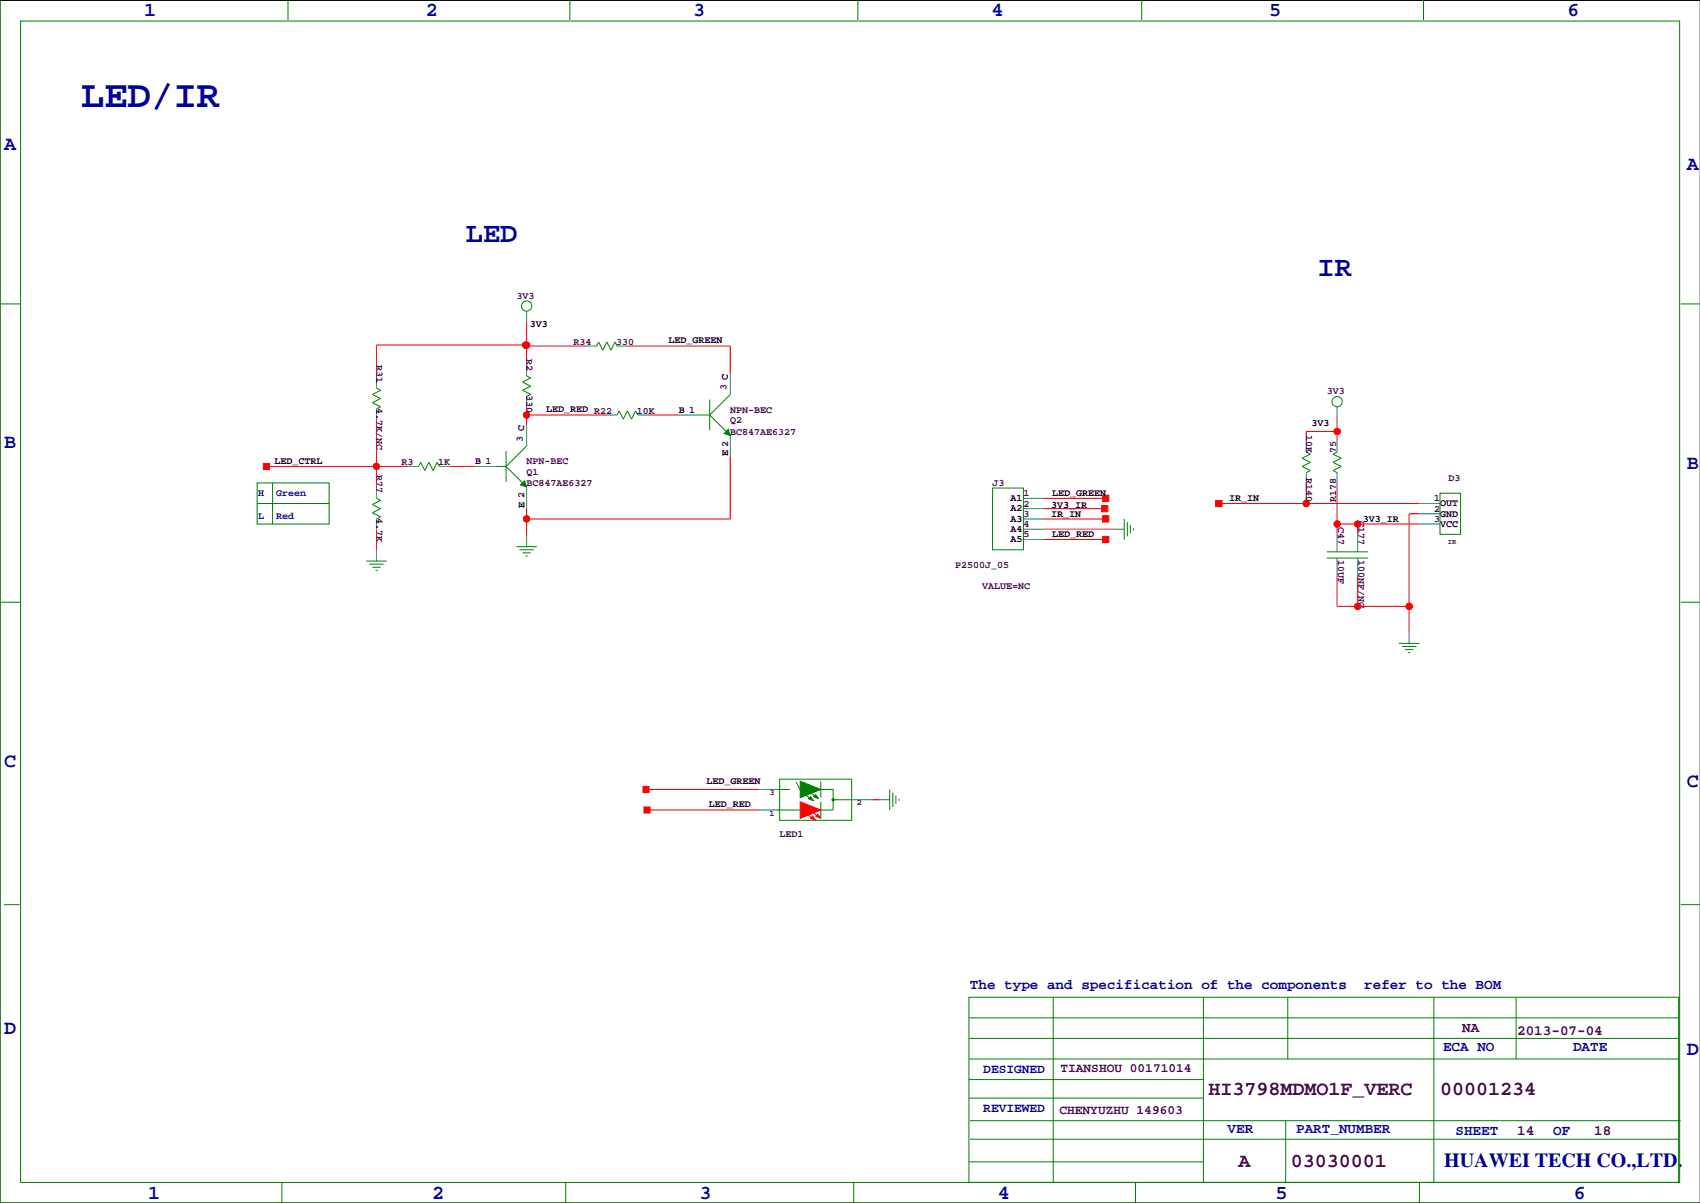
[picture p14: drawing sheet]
<svg xmlns="http://www.w3.org/2000/svg" width="420mm" height="297mm" viewBox="0 0 420 297" stroke-linecap="round" stroke-linejoin="round" font-family="sans-serif">
<defs><g id="words">
<text font-size="9.5" fill="#0000a0" x="20.1" y="26.4">LED/IR</text>
<g font-size="7.1" fill="#0000a0">
<text x="115.1" y="59.6">LED</text>
<text x="325.4" y="68.3">IR</text>
</g>
<g font-size="4.9" fill="#0000a0">
<text x="35.6" y="3.9">1</text>
<text x="105.2" y="3.9">2</text>
<text x="171.2" y="3.9">3</text>
<text x="244.9" y="3.9">4</text>
<text x="313.4" y="3.9">5</text>
<text x="387.1" y="3.9">6</text>
<text x="1" y="36.9">A</text>
<text x="416.6" y="42">A</text>
<text x="1" y="110.6">B</text>
<text x="416.6" y="115.7">B</text>
<text x="1" y="189.3">C</text>
<text x="416.6" y="194.4">C</text>
<text x="1" y="255.4">D</text>
<text x="416.6" y="260.5">D</text>
<text x="356.6" y="288">HUAWEI TECH CO.,LTD.</text>
<text x="36.6" y="296">1</text>
<text x="106.7" y="296">2</text>
<text x="172.7" y="296">3</text>
<text x="246.4" y="296">4</text>
<text x="315" y="296">5</text>
<text x="388.6" y="296">6</text>
</g>
<g font-size="4.9" fill="#400040">
<text x="298.5" y="270.5">HI3798MDMO1F_VERC</text>
<text x="355.6" y="270.5">00001234</text>
<text x="305.9" y="288.3">A</text>
<text x="318.8" y="288.3">03030001</text>
</g>
<g font-size="3.5" fill="#0000a0">
<text x="239.5" y="244.2">The type and specification of the components</text>
<text x="336.9" y="244.2">refer to the BOM</text>
<text x="356.4" y="259.4">ECA NO</text>
<text x="388.5" y="259.4">DATE</text>
<text x="303.1" y="279.7">VER</text>
<text x="320.1" y="279.7">PART_NUMBER</text>
<text x="359.4" y="280.3">SHEET</text>
<text x="383.5" y="280.3">OF</text>
</g>
<g font-size="3.5" fill="#400040">
<text x="361.1" y="254.9">NA</text>
<text x="374.6" y="255.7">2013-07-04</text>
<text x="374.6" y="280.3">14</text>
<text x="393.7" y="280.3">18</text>
</g>
<g font-size="3.2" fill="#0000a0">
<text x="242.8" y="264.9">DESIGNED</text>
<text x="242.8" y="274.5">REVIEWED</text>
</g>
<g font-size="3.2" fill="#400040">
<text x="261.9" y="264.7">TIANSHOU 00171014</text>
<text x="261.6" y="275.1">CHENYUZHU 149603</text>
</g>
<g font-size="2.5" fill="#400040">
<text x="127.5" y="73.8">3V3</text>
<text x="130" y="88.6" transform="rotate(90 130 88.6)">R2</text>
<text x="141.6" y="85.2">R34</text>
<text x="152.1" y="85.2">330</text>
<text x="92.9" y="90.2" transform="rotate(90 92.9 90.2)">R31</text>
<text x="92.9" y="100.7" transform="rotate(90 92.9 100.7)">4.7K/NC</text>
<text x="130" y="97.6" transform="rotate(90 130 97.6)">330</text>
<text x="179.4" y="96.3" transform="rotate(-90 179.4 96.3)">3 C</text>
<text x="180.3" y="102">NPN-BEC</text>
<text x="327.7" y="97.4">3V3</text>
<text x="157.2" y="102.2">10K</text>
<text x="180.3" y="107.3">BC847AE6327</text>
<text x="180.3" y="104.5">Q2</text>
<text x="322.6" y="107.4" transform="rotate(90 322.6 107.4)">10K</text>
<text x="129.1" y="109" transform="rotate(-90 129.1 109)">3 C</text>
<text x="329.9" y="111.9" transform="rotate(-90 329.9 111.9)">75</text>
<text x="92.9" y="117.3" transform="rotate(90 92.9 117.3)">R77</text>
<text x="99.1" y="114.9">R3</text>
<text x="108.2" y="114.9">1K</text>
<text x="130" y="114.7">NPN-BEC</text>
<text x="130" y="117.2">Q1</text>
<text x="322.6" y="118" transform="rotate(90 322.6 118)">R140</text>
<text x="357.7" y="118.7">D3</text>
<text x="130" y="120">BC847AE6327</text>
<text x="245.1" y="120">J3</text>
<text x="252.7" y="125.1">2</text>
<text x="252.7" y="122.5">1</text>
<text x="329.9" y="123.9" transform="rotate(-90 329.9 123.9)">R178</text>
<text x="354.1" y="123.8">1</text>
<text x="92.9" y="127.9" transform="rotate(90 92.9 127.9)">4.7K</text>
<text x="252.7" y="130.2">4</text>
<text x="252.7" y="127.6">3</text>
<text x="330.4" y="130" transform="rotate(90 330.4 130)">C47</text>
<text x="335.5" y="128.6" transform="rotate(90 335.5 128.6)">C177</text>
<text x="354.1" y="126.4">2</text>
<text x="354.1" y="128.9">3</text>
<text x="252.7" y="132.7">5</text>
<text x="235.9" y="140.3">P2500J_05</text>
<text x="330.4" y="138.3" transform="rotate(90 330.4 138.3)">10UF</text>
<text x="335.5" y="138.3" transform="rotate(90 335.5 138.3)">100NF/NC</text>
<text x="242.6" y="145.4">VALUE=NC</text>
<text x="192.5" y="206.7">LED1</text>
</g>
<g font-size="2.5">
<text x="130.8" y="80.6">3V3</text>
<text x="165.1" y="84.7">LED_GREEN</text>
<text x="134.9" y="101.7">LED_RED R22</text>
<text x="167.6" y="102">B 1</text>
<text x="323.9" y="105.3">3V3</text>
<text x="179.8" y="112.6" transform="rotate(-90 179.8 112.6)">E 2</text>
<text x="67.8" y="114.7">LED_CTRL</text>
<text x="117.3" y="114.7">B 1</text>
<text x="129.5" y="125.3" transform="rotate(-90 129.5 125.3)">E 2</text>
<text x="249.5" y="123.7">A1</text>
<text x="259.6" y="125.3">3V3_IR</text>
<text x="259.8" y="122.5">LED_GREEN</text>
<text x="303.5" y="123.8">IR_IN</text>
<text x="355.6" y="125">OUT</text>
<text x="249.5" y="126.3">A2</text>
<text x="249.5" y="128.8">A3</text>
<text x="249.5" y="131.4">A4</text>
<text x="259.6" y="127.6">IR_IN</text>
<text x="336.6" y="128.9">3V3_IR</text>
<text x="355.6" y="127.6">GND</text>
<text x="355.6" y="130.1">VCC</text>
<text x="249.5" y="133.9">A5</text>
<text x="259.8" y="132.7">LED_RED</text>
<text x="174.5" y="193.7">LED_GREEN</text>
<text x="175" y="199.3">LED_RED</text>
</g>
<g font-size="2.5" fill="#0000a0">
<text x="63.8" y="122.5">H</text>
<text x="68.2" y="122.5">Green</text>
<text x="63.8" y="128.1">L</text>
<text x="68.2" y="128.1">Red</text>
</g>
<g font-size="2.1" fill="#400040">
<text x="190" y="196.3">3</text>
<text x="190" y="201.4">1</text>
<text x="211.6" y="198.9">2</text>
</g>
<text font-size="1.8" fill="#400040" x="357.5" y="134.4">IR</text>
</g></defs>
<path d="M419.9 .1h-419.9v296.9h419.9" fill="none" stroke="#000" stroke-width=".25"/>
<g fill="none" stroke="#f00" stroke-width=".25">
<path d="M130 79.4v10.9M129.8 85.2v.3h15M130 85.2h-37v8.1M154.9 85.5h25.4v6.8M65.8 115.2h35M93 103.5v17M111 115.2h6.3M130 102.5h19.9M130 100.4v4.6M160 102.5h7.6M180.3 112.6v15.5h-50.3M322.6 119.2v5.1"/>
<path d="M330.2 103v6.1M330.2 119.2v12.7M330.2 106.5h-7.6v2.6M93 130.7v5.3M130 125.3v7.1M257.8 128.1h15.2M257.8 130.7h17.3M257.8 133.2h15.2M257.8 123h15.2M257.8 125.6h15M301 124.3h49.5M330.2 129.4h20.3"/>
<path d="M335.3 129.4v2.5M350.5 126.9h-2.5v29.4M330.2 142.1v7.6h17.8M335.3 142.1v7.6M159.5 194.9h28M215.4 197.5h1.8M159.8 200h27.7M199.6 201.3l1.8 1.3M200.9 200.8l1.8 1.2"/>
<circle cx="129.8" cy="85.2" r=".76"/>
<circle cx="130" cy="85.2" r=".76"/>
<circle cx="93" cy="115.2" r=".76"/>
<circle cx="130" cy="102.5" r=".76"/>
<circle cx="330.2" cy="106.5" r=".76"/>
<circle cx="130" cy="128.1" r=".76"/>
<circle cx="322.6" cy="124.3" r=".76"/>
<circle cx="330.2" cy="129.4" r=".76"/>
<circle cx="335.3" cy="129.4" r=".76"/>
<circle cx="335.3" cy="149.7" r=".76"/>
<circle cx="348" cy="149.7" r=".76"/>
</g>
<g fill="#f00" stroke="#f00" stroke-width=".25">
<path d="M272.3 127.4h1.5v1.5h-1.5z" fill-rule="evenodd"/>
<path d="M65 114.4h1.5v1.5h-1.5z" fill-rule="evenodd"/>
<path d="M159 199.2h1.5v1.6h-1.5z" fill-rule="evenodd"/>
<path d="M158.7 194.2h1.6v1.5h-1.6z" fill-rule="evenodd"/>
<path d="M272.3 132.4h1.5v1.6h-1.5z" fill-rule="evenodd"/>
<path d="M201.4 201.5l.5-.5 .8 1z" fill-rule="evenodd"/>
<path d="M200.2 202l.5-.5 .7 1.1z" fill-rule="evenodd"/>
<path d="M197.6 198l5.1 2-5.1 2z" fill-rule="evenodd"/>
<path d="M300.2 123.6h1.6v1.5h-1.6z" fill-rule="evenodd"/>
<path d="M272.3 122.3h1.5v1.5h-1.5z" fill-rule="evenodd"/>
<path d="M272 124.8h1.6v1.6h-1.6z" fill-rule="evenodd"/>
<circle cx="330.2" cy="106.5" r=".76"/>
<circle cx="130" cy="85.2" r=".76"/>
<circle cx="129.8" cy="85.2" r=".76"/>
<circle cx="93" cy="115.2" r=".76"/>
<circle cx="130" cy="128.1" r=".76"/>
<circle cx="130" cy="102.5" r=".76"/>
<circle cx="322.6" cy="124.3" r=".76"/>
<circle cx="330.2" cy="129.4" r=".76"/>
<circle cx="335.3" cy="129.4" r=".76"/>
<circle cx="348" cy="149.7" r=".76"/>
<circle cx="335.3" cy="149.7" r=".76"/>
</g>
<g fill="none" stroke="#008080" stroke-width=".25">
<path d="M130 76.8v2.6M93 93.3v2.6M130 90.3v2.5M130 97.9v2.5M144.8 85.5h2.5M152.4 85.5h2.5M180.3 92.3v5.1M93 101v2.5M100.8 115.2h2.6M108.5 115.2h2.5M117.3 115.2h5.1M130 105v5.1"/>
<path d="M149.9 102.5h2.5M157.5 102.5h2.5M167.6 102.5h5.1M180.3 107.6v5M322.6 109.1v2.5M322.6 116.7v2.5M330.2 100.4v2.6M330.2 109.1v2.5M330.2 116.7v2.5M93 120.5v2.5M93 128.1v2.6M93 136v2.5"/>
<path d="M130 120.3v5M130 132.4v2.6M252.7 130.7h5.1M252.7 123h5.1M252.7 125.6h5.1M252.7 128.1h5.1M252.7 133.2h5.1M275.1 130.7h2.5M330.2 131.9v4.4M330.2 137.8v4.3M335.3 131.9v4.4M335.3 137.8v4.3"/>
<path d="M350.5 124.3h5.1M350.5 126.9h5.1M350.5 129.4h5.1M348 156.3v2.6M187.5 194.9h5M210.3 197.5h5.1M217.2 197.5h2.5M187.5 200h5"/>
</g>
<g fill="#008000" stroke="#008000" stroke-width=".25">
<path d="M200.2 196.7l.7 1-1.3-.5z" fill-rule="evenodd"/>
<path d="M197.6 192.9l5.1 2-5.1 2.1z" fill-rule="evenodd"/>
<path d="M200.9 196.7l.5-.5 .8 1z" fill-rule="evenodd"/>
<path d="M128.5 119.7l1-1 .5 1.6z" fill-rule="evenodd"/>
<path d="M178.8 107l1-1 .5 1.6z" fill-rule="evenodd"/>
<circle cx="205.7" cy="197.5" r=".25"/>
</g>
<g fill="none" stroke="#008000" stroke-width=".25">
<path d="M0 -.1v297.1h419.9M71.1 0v4.9M140.7 0v4.9M211.8 0v4.9M281.9 0v4.9M351.5 0v4.9M5.1 5.2h409.7v286.8h-409.7zM0 75h5.1M415 75h4.9M93 95.9l1 .5-2.1 1 2.1 1-2.1 1 2.1 1-1 .6M130 92.8l1.1 .5-2.1 1 2.1 1.1-2.1 1 2.1 1-1.1 .5M147.3 85.5l.5-1.1 1 2.1 1.1-2.1 1 2.1 1-2.1 .5 1.1"/>
<path d="M175.3 98.7v7.6M180.3 97.4l-5 5.1M63.5 119.2h17.8v10.2h-17.8zM67.3 119.2v10.2M103.4 115.2l.5-1 1 2 1-2 1 2 1-2 .6 1M122.4 115.2h2.6M125 111.4v7.6M125 115.2l5 5.1M130 110.1l-5 5.1M152.4 102.5l.5-1 1 2 1-2 1.1 2 1-2 .5 1M172.7 102.5h2.6M175.3 102.5l5 5.1"/>
<path d="M322.6 111.6l1 .5-2 1 2 1.1-2 1 2 1-1 .5M330.2 111.6l-1 .5 2 1-2 1.1 2 1-2 1 1 .5M63.5 124.3h17.8M90.4 138.5h5.1M91.2 139.3h3.5M93 123l1 .6-2.1 1 2.1 1-2.1 1 2.1 1-1 .5M127.5 135h5.1M128.3 135.7h3.5M129 136.5h2.1M129.8 137.3h.5M245.1 120.5h7.6v15.2h-7.6zM252 133.2h.1"/>
<path d="M277.6 128.1v5.1M278.4 128.9v3.5M279.1 129.7v2M279.9 130.4v.5M327.7 136.3h10.1M327.7 137.8h10.1M355.6 121.8h5.1v10.1h-5.1zM0 148.7h5.1M91.9 140.1h2.1M92.7 140.8h.5M345.4 158.9h5.1M346.2 159.6h3.6"/>
<path d="M415 148.7h4.9M347 160.4h2M347.7 161.1h.5M192 194.9h3.1M192.5 192.4h17.8v10.2h-17.8zM196.6 193.1l1.8 3.4M199.1 196.5l1.8 1.2M200.4 195.9l1.8 1.3M202.7 194.9h3v5.1h-3M202.7 192.9v4.1M202.7 198v4M205.7 197.5h4.6"/>
<path d="M219.7 194.9v5.1M220.5 195.7v3.5M221.2 196.5v2M222 197.2v.5M192 200h5.6M211.3 202h.1M1 223.4h3.8M415 223.4h4.9M239.3 246.2h175.2v45.8h-175.2zM239.3 251.3h175.2M239.3 256.4h175.2M260.1 246.2v45.8"/>
<path d="M297.2 246.2v45.8M318 246.2v15.3M354.1 246.2v45.8M374.4 246.2v15.3M239.3 266.6h57.9M239.3 261.5h175.2M239.3 271.1h57.9M239.5 276.7h175.5M317.5 276.7v15.3M69.6 292v5M139.7 292v5M210.8 292v5"/>
<path d="M239.3 286.9h57.9M239.5 281.3h175M280.4 292v5M350.5 292v5M383.5 287.4h.1"/>
<circle cx="130" cy="75.6" r="1.27"/>
<circle cx="330.2" cy="99.2" r="1.27"/>
<circle cx="205.7" cy="197.5" r=".25"/>
</g>
<use href="#words"/>
</svg>
